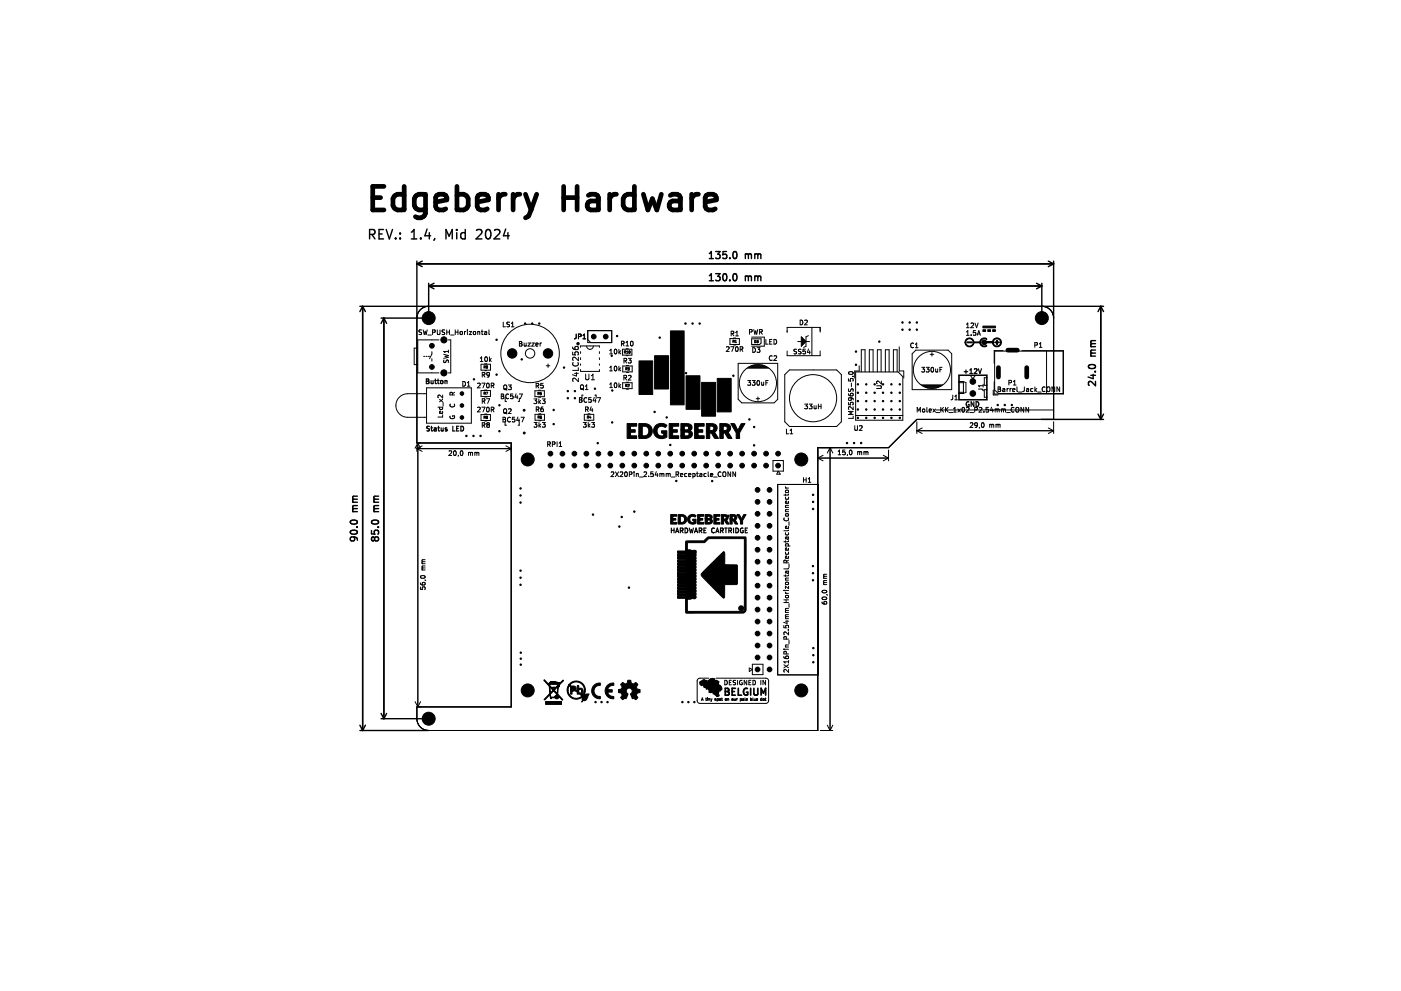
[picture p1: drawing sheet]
<svg xmlns="http://www.w3.org/2000/svg" width="297mm" height="210mm" viewBox="0 0 297 210" stroke-linecap="round" stroke-linejoin="round" font-family="sans-serif">
<g fill="none" stroke="#000" stroke-width=".21">
<path d="M88.6 73.9h-.8v3.5h.8M89.1 65.7l.7-.5 1.1-.2h130a2.5 2.5 0 0 1 2.5 2.5v21.5h-29l-6 6h-15v60h-82.5a2.5 2.5 0 0 1-2.5-2.5v-2.5h20v-56h-20v-26.5l.1-.9zM89.4 70l-.5 .1a.42 .42 0 0 0 .4 .5v.3h-.5M89.7 70l.3 1 .1-.7 .2 .7 .3-1M89.8 75.6h.3M90.3 75.6h.3M90.7 71.1h.8M90.8 75.6h.3M91.6 74.6v.5l-.5 1M91.6 76.1v.5M91.7 70.5h.5v-.4l-.5-.1v1M92.7 70v.8l.2 .2 .4-.2v-.8"/>
<path d="M93.1 72.1h-4.5v7h4.5M94.1 75.2l1 .2-.7 .2 .7 .2-1 .2M94.1 76.4l.1 .5a.42 .42 0 0 0 .5-.5l.3 .1v.4M94.3 70l-.5 .1a.42 .42 0 0 0 .4 .5v.3h-.5M94.7 70v1M94.7 70.5h.6M95.1 72.1h.5v7h-.5M95.1 74.6h-1l.3 .2M95.1 74.3v.5M95.3 70v1M95.5 71.1h.8M96.5 70.5h.6"/>
<path d="M96.5 70v1M97.1 70v1M97.6 70.4l.3-.1 .1 .2v.3l-.1 .2-.4-.2zM98.5 70.3v.7M98.8 70.3l-.3 .2M99.1 70v.1M99.1 70.3v.7M99.5 70.3h.5l-.5 .7h.5M100.4 70.4l.3-.1 .2 .2-.2 .5-.4-.2zM101.3 70.4h.4v.6M101.3 70.3v.7M101.8 76.7h.6"/>
<path d="M101.8 76l.3-.3v1M102 77.3h2v1.2h-2zM102 70.3h.4M102.2 70v.8l.2 .2M102.2 79.5h.5l.1-.4-.6-.1v1M102.5 79.5l.3 .5M102.7 77.9l.2 .2M102.8 77.2h.4M102.8 78.6h.4M102.8 70.4h.3l.1 .6M102.9 77.9h-.3M102.9 75.8l.1-.1a.49 .49 0 0 1 .4 .5 .49 .49 0 0 1-.5 .5l-.1-.4z"/>
<path d="M102.9 77.9v-.2l-.3-.1v.5M102.9 77.9h.1M103.1 77.7h.3l-.1 .2h-.2zM103.2 70.6l-.5 .1 .2 .3 .3-.1M103.4 77.9h-.1M103.4 77.9l-.3 .2M103.4 77.9h.1M103.7 70v.8l.1 .2M103.8 79.4l-.2 .2h-.3l-.1-.5 .4-.1 .2 .2-.1 .6-.4 .2M103.8 75.7v1M103.9 76.3l.3 .4M104.2 76l-.4 .4"/>
<path d="M106.7 68.3v1h.5M108 68.4h-.5a.42 .42 0 0 0 .5 .6l-.1 .3h-.4M108.4 69.3h.6M108.4 68.6l.3-.3v1M110.1 72.4h.4l.2 .2-.2 .3 .2 .3-.2 .2h-.4zM110.1 72.9h.4M111.1 72.8l.1 .6 .4-.1M111.6 72.8v.6M111.9 72.8h.6l-.6 .6h.6M112.7 72.8h.6l-.6 .6h.6M113.6 73.1l.5-.1-.1-.2h-.3l-.1 .1 .1 .5h.3M114.5 72.8v.6"/>
<path d="M114.8 72.8l-.3 .2M115.8 77.6h.8M116.2 77.2v.8M121.4 73.6l.1 .4 .2 .1 .7 .1 .2-.2-.1-.4h-.6v.4l.2 .2M121.4 74.7v.6h.6l-.1-.5 .6-.1 .1 .2-.1 .4M121.5 76.9a.53 .53 0 0 0 .5 .8 .53 .53 0 0 0 .5-.8M121.8 79.2h.8M122 71.8l-.2 .1M122.2 71.6l-.1 .2M122.2 70.9v.7M122.2 71.6l-.3 .3M122.2 79v.8l-.8-.3"/>
<path d="M122.5 72.8v.3M122.6 75.8v.7l-.8-.7-.4 .2 .1 .5M122.6 78v.6h-1.2M122.6 70.9h.5M123.1 73.7v-.3h4v.3M123.1 74.6v.4M123.1 75.9v.4M123.1 77.2v.3M123.1 78.4v.4h4v-.4M123.1 70.9h-.4l-.1 1M123.1 70.9l.1 .3M123.2 71v.3l-.6 .1"/>
<path d="M123.2 71.3l-.1 .1M123.7 71.1l-.1 .1M123.8 71l.1-.1v1M123.8 71l-.1 .1M124.2 79.4v1l.2 .2 .5-.2v-1M124.2 71.9h-.6M124.4 73.4a.71 .71 0 0 0 .7 .7 .71 .71 0 0 0 .7-.7M124.6 70.1h5.1v2.6h-5.1zM124.6 72.1l.6 .6M125.4 79.7l.3-.3v1.2M127.1 74.6v.4M127.1 75.9v.4"/>
<path d="M127.1 77.2v.3M129.3 75.1h.5M129.3 74.4l.3-.3v1M129.3 78l.3-.3v1M129.3 78.7h.5M130.3 74.2l.2-.1a.49 .49 0 0 1 .3 .5 .49 .49 0 0 1-.4 .4l-.2-.3zM130.4 77.7h.1a.49 .49 0 0 1 .3 .5 .49 .49 0 0 1-.4 .4l-.2-.3zM131.2 74.1v1M131.2 77.7v1M131.3 74.7l.3 .4M131.3 78.3l.3 .4M131.6 78l-.4 .4"/>
<path d="M131.6 74.4l-.4 .4M131.8 72.9h.4l.1-.4-.5-.1v1M132 74.1h2v1.2h-2zM132 72.9l.3 .5M132 77.7h2v1.2h-2zM132.3 76.6l.5-.1v-.4l-.5-.1v1M132.5 74.7l.2 .2M132.5 76.6l.4 .4M132.6 74.5l-.2-.1v.5M132.6 74.5h.1M132.6 74.7h-.2M132.6 74.5v.2"/>
<path d="M132.6 74.7h.1M132.7 73.4h.6M132.7 72.7l.3-.3v1M132.7 75.5h.5M132.7 74h.5M132.8 78.3l.2 .2M132.8 79h.5M132.8 77.5h.5M132.8 74.9h.3M132.8 74.6l.2-.2v.5M132.9 78h-.2v.5M132.9 78h.1"/>
<path d="M132.9 78v.1M132.9 78.1h.1M133 78.1l-.3 .2M133.1 78h.3l-.1 .2 .1 .1v.2M133.1 78.5h.2M133.2 76h.6l-.3 .4 .3 .1v.4h-.6M133.2 79.7l.4-.1 .2 .3-.6 .7h.6M133.4 78.5h-.1M133.4 74.9h.1M133.4 74.5v.4M133.4 74.4l.2 .2-.2 .3M133.4 74.4v.1"/>
<path d="M133.8 72.5l.1-.1a.49 .49 0 0 1 .4 .5 .49 .49 0 0 1-.5 .4l-.1-.3zM154 73.7l.4-.1 .2 .2-.6 .8h.6M154.8 71.8h2v1.3h-2zM154.9 73.6h.7l-.4 1M155 70.8l.5-.1v-.3l-.5-.1v1M155.3 70.8l.3 .5M155.4 72.4h.2l.1-.2h-.3v.5M155.5 72.4l.2 .3M155.5 73.2h.5M155.5 71.7h.5M155.9 72.7h.3M155.9 72.3l.1-.1v.5"/>
<path d="M156 71.3h.5M156 70.5l.3-.2v1M156 73.7l.2-.1a.49 .49 0 0 1 .3 .5 .49 .49 0 0 1-.4 .4l-.2-.3zM156.5 77.1h8.4v7.6l-.8 .8h-6.8l-.8-.8zM156.9 74.1l.5-.1 .1-.3-.6-.1v1M157.2 74.1l.3 .5M158.4 78.1h4.6M158.7 78h4M158.8 77.9h3.8M158.9 70.4h.5v-.4l-.5-.1v1M159 77.7h3.3M159.3 77.6h2.8"/>
<path d="M159.4 71.9h2v.9l-.3 .3h-1.7zM159.4 71.5h2.6v1.9h-2.6M159.6 73.8a.51 .51 0 0 1 .6 .5 .51 .51 0 0 1-.6 .5zM159.7 77.5h2M159.8 69.9l.2 1 .2-.7 .2 .7 .3-1M160 72.2a.25 .25 0 0 1 .3 .3 .25 .25 0 0 1-.3 .2zM160.3 72.6h-.1M160.4 72.2h.4l-.2 .2 .1 .3M160.4 72.7h.1M160.5 72.7h.2M160.5 73.8h.6l-.3 .3 .3 .1v.5h-.6M160.7 72.7h.1"/>
<path d="M161 70.4h.5l.1-.4-.6-.1v1M161.3 70.4l.3 .5M162.4 72v1h.5M163.2 72.5h.3M163.7 72h-.5v1h.5M163.7 75.6a.44 .44 0 0 0-.6 .4 .44 .44 0 0 0 .6 .4M164.1 72a.51 .51 0 0 1 .6 .5 .51 .51 0 0 1-.6 .5zM164.1 75.6l.4-.1 .2 .3-.6 .7h.6M166.9 74.5v1h7v-1M166.9 70.5v-1h7v1M167.4 78.5h10l1 1v10l-1 1h-10l-1-1v-10zM168.9 74.1l-.5 .1a.42 .42 0 0 0 .4 .5v.3h-.5"/>
<path d="M169.1 72.5h.8M169.6 67.9a.51 .51 0 0 1 .6 .5 .51 .51 0 0 1-.6 .5zM169.8 74.7h.1M169.8 74.7v.3h-.5M169.8 74.1h-.3l-.2 .2 .1 .2 .4 .2M169.9 71.5l1 1-1 1zM170 71.6v1.6M170.1 71.7v1.5M170.3 71.9v1.1M170.4 72v1M170.5 72.1v.7M170.6 68l.4-.1 .2 .3-.6 .7h.6"/>
<path d="M170.6 72.2v.5M170.8 74.1h-.5l-.1 .5 .5-.1 .1 .5h-.6M170.8 72.3v.3M170.9 72.5h.7M171.4 71.2l-.5 .3v2l-.5 .2M171.4 74l-.2 .8h.6M171.7 74.4v.7M172.1 69.5v6M179.9 79a.49 .49 0 0 1 .6-.2 .49 .49 0 0 1 .3 .5 .49 .49 0 0 1-.5 .2 .49 .49 0 0 1-.4-.5zM180.8 79.9h.1M181.4 78.9h9l1 1v9.3h-10zM182.2 77.6v1.1h-1v1.5"/>
<path d="M182.6 78.9v-4.7h.8v4.7M184.3 78.9v-4.7h.8v4.7M186 78.9v-4.7h.8v4.7M187.7 78.9v-4.7h.8v4.7M189.4 78.9v-4.7h.8v4.7M190.7 73.6v5.1h.9v1.5M193.7 72.9a.44 .44 0 0 0-.6 .4 .44 .44 0 0 0 .6 .4M194.1 73.8h.5M194.1 73.1l.3-.3v1M194.2 74.3h6.8l.8 .8v7.6h-8.4v-7.6zM195.4 77.9h.6l-.3 .4 .3 .1v.4h-.6M196.4 77.9h.6l-.3 .4 .2 .1v.4h-.5"/>
<path d="M197.2 75.2h.8M197.5 78l.1-.1a.49 .49 0 0 1 .4 .5 .49 .49 0 0 1-.5 .5l-.1-.3zM197.6 74.8v.8M198.4 78.3v.6l.4-.1M198.8 78.3v.6M199.3 78.4h.3M199.8 77.9h-.5v1M203.3 79.6h6v5.3h-6zM203.4 79.7h5.8v5.1h-5.8zM204.9 69.5h.6M204.9 68.8l.3-.3v1M204.9 70.4l.3-.3v1"/>
<path d="M204.9 71.1h.6M205.8 79.7l.5 .7 .5-.7M205.9 68.6l.3-.1 .2 .3-.6 .7h.6M205.9 71v.1M206.7 68.5l.4 1 .3-1M206.9 70.1h-.5l-.1 .5h.5l.1 .4h-.6M207.2 71.1l.3-1 .4 1M207.3 70.9h.5M210.9 74.5h14.5v9h-13.7l-.8-.8zM212.7 74.4h-1.9v2.7M216.7 74.4h8.8v9.2h-14.7v-2.6M219.4 73.2h.5v-.4l-.5-.1v1"/>
<path d="M220.4 73l.2-.3v1M220.4 73.7h.5M221.9 74.5v9M88.4 94.5v1.3M88.4 95.2h20M88.4 95.2l1.1 .6M88.6 94v56M88.6 94l-.6 1.1M88.6 94l.6 1.1M89.5 94.6l-1.1 .6M90.4 83.5h-4a2.5 2.5 0 0 0-2.5 2.5 2.5 2.5 0 0 0 2.5 2.5h4M90.4 82.3h9.5v7.5h-9.5z"/>
<path d="M92.9 86.4h1M93.2 84.7l.7 .5M93.2 86.4v.3l.2 .2 .4-.1v-.4M93.8 87.3l.1 .3-.2 .1h-.5v-.4l.2-.1 .1 .5M93.9 83.8v.6l-.8-.6-.2 .2v.4M93.9 88v.5h-1M93.9 84.7l-.7 .5M93.9 85.4v.8M95.2 95.7l.4-.1 .2 .3-.7 .7h.7M95.4 88.3a.45 .45 0 0 0 .5 .6 .45 .45 0 0 0 .4-.7h-.3v.2M95.5 85.7a.44 .44 0 0 0 .4 .7 .44 .44 0 0 0 .4-.7M95.9 83.8v-.5h-.4l-.1 .5h1"/>
<path d="M96.3 95.7l.1-.1a.49 .49 0 0 1 .3 .6 .49 .49 0 0 1-.4 .4l-.2-.3zM96.4 83.2l-.5 .4M97.2 96.6l-.1 .2M97.7 95.7l.1-.1a.49 .49 0 0 1 .4 .6 .49 .49 0 0 1-.5 .4l-.1-.3zM98.1 80.9a.51 .51 0 0 1 .6 .5 .51 .51 0 0 1-.6 .5zM99.1 81.2l.3-.3v1M99.1 81.9h.5M99.3 96.1l.3-.1 .2 .1M99.3 96v.6M99.8 96.1l.3-.1 .1 .6M99.8 96.1v.5M100.7 96.1l.3-.1 .1 .1"/>
<path d="M100.7 96v.6M101.1 96.1l.4-.1v.6M101.1 96.1v.5M101.2 86.5l.4-.1 .2 .3-.6 .7h.6M101.2 81.4l.4-.1 .2 .3-.6 .7h.6M102 88h2v1.2h-2zM102 82.9h2v1.2h-2zM102.2 86.4h.6l-.4 1M102.2 81.3h.6l-.4 1M102.2 85.1h.5l.1-.4-.6-.1v1M102.2 90.2h.5l.1-.4-.6-.1v1M102.5 85.1l.3 .5"/>
<path d="M102.5 90.2l.3 .5M102.7 83.5l.2 .2M102.7 88.6l.2 .2M102.8 82.8h.4M102.8 84.2h.4M102.8 89.3h.4M102.8 87.9h.4M102.9 88.3h-.3v.5M102.9 83.4l-.3 .1M102.9 88.3v.1M102.9 83.4v-.2h-.3v.5M102.9 88.4v.1l-.3 .1"/>
<path d="M102.9 83.4h.1M103.1 83.2h.3l-.2 .5M103.1 88.4l.1 .1M103.1 88.4h.1M103.2 84.6h.6l-.4 1M103.2 88.5h.1M103.2 88.5l-.1 .3h.2M103.3 88.5h.1M103.3 81.3h.1a.49 .49 0 0 1 .3 .5 .49 .49 0 0 1-.4 .4l-.1-.3zM103.3 86.4h.1a.49 .49 0 0 1 .3 .5 .49 .49 0 0 1-.4 .4l-.1-.3zM103.3 88.3l-.2 .1M103.3 88.3l.1 .1"/>
<path d="M103.3 88.5l.1 .1M103.4 88.6v.2M103.4 88.4h.1M103.4 88.8h-.1M103.4 88.4l-.1 .1M103.4 90.1l-.2-.2 .2-.2 .4 .2-.2 .2M103.4 90.1l-.2 .2 .2 .4 .4-.2-.2-.4M103.4 90.1h.2M104.2 86.9h.4l.1-.4-.5-.1v1M104.2 81.8h.4l.1-.4-.5-.1v1M104.4 81.8l.3 .5M104.4 86.9l.3 .5"/>
<path d="M106.3 83.6h.3l.2 .2-.2 .3 .2 .3-.1 .2h-.4zM106.3 84.1h.3M106.7 89h.3M106.7 88.5h.3l.2 .2-.2 .3 .2 .3-.2 .2h-.3zM106.8 86.9l.2-.2 .4 .2v.5l-.1 .3-.5-.1zM106.8 81.8l.2-.1 .4 .1 .1 .5-.2 .3-.5-.1zM107 87.5l.3 .2M107 82.4l.3 .2M107.1 89.5v.7h.2M107.1 84.5v.7h.3M107.3 94.6l1.1 .6M107.3 87.7l.2 .1"/>
<path d="M107.3 82.6l.2 .2M107.8 81.7h.6l-.3 .4 .3 .1v.4h-.6M107.8 86.8l.4-.1 .2 .3-.6 .7h.6M107.8 83.7a.44 .44 0 0 0-.6 .4 .44 .44 0 0 0 .6 .4M108.2 88.6a.44 .44 0 0 0-.6 .4 .44 .44 0 0 0 .6 .4M108.4 95.2l-1.1 .6M108.8 83.6h-.5l-.1 .5 .5-.1 .1 .5h-.6M109.1 88.5h-.4l-.1 .5h.5v.4h-.5M109.4 83.5l-.2 .8h.6M109.7 83.9v.7M109.8 88.5l-.2 .7h.6M110 88.9v.6"/>
<path d="M110.1 83.6h.7l-.5 1M110.1 89.5v.7h-.3M110.1 84.5v.7h-.2M110.5 88.5h.6l-.4 1M113.2 84.6h.6l-.3 .4 .3 .1v.4h-.6M113.2 89.6h.6l-.3 .4 .3 .1v.4h-.6M113.4 82.9h2v1.3h-2zM113.4 87.9h2v1.3h-2zM113.7 81.9l.5-.1v-.4l-.5-.1v1M113.7 86.9l.5-.1v-.4l-.5-.1v1M113.9 81.9l.3 .4M113.9 86.9l.4 .4"/>
<path d="M114 83.5h.3v-.2h-.3v.5M114.2 83.5l.1 .3M114.2 84.3h.4M114.2 82.8h.4M114.2 88.5l.2 .3M114.2 87.8h.5M114.2 89.3h.5M114.2 84.6v1M114.3 89.6v1M114.3 88.3h-.2v.5M114.3 88.3h.1M114.3 88.3v.2h-.2"/>
<path d="M114.3 85.3l.3 .3M114.4 90.3l.3 .3M114.5 83.5h.3v.2h-.3M114.5 83.5h.1M114.5 88.5h.3v.2M114.6 82.2l.1 .1M114.6 85l-.4 .4M114.7 90l-.4 .4M114.7 82.3h.4M114.8 83.3h-.3v.2M114.8 88.3l-.3 .2 .1 .2h.2M114.8 88.7h.1"/>
<path d="M115 84.6h.6l-.4 .4 .3 .1v.4h-.5M115 89.6h.6l-.3 .4 .3 .1v.4h-.6M115.1 86.3l-.4 .3v.5l.1 .2 .4-.1-.1-.4-.3-.1-.1 .2M115.2 81.3h-.5l-.1 .5h.5l.1 .4M115.2 82.2l-.1 .1M116.4 94.3l.3 .4M116.6 94.2l-.5 .1M116.6 94.2v-.4l-.5-.1v1M116.6 94.2h.1M117.1 94.3l.5-.1v-.4l-.5-.1v1M118.1 93.7v1M118.5 94l.3-.3v1"/>
<path d="M118.5 94.7h.6M122.6 80.2v.8l-.8-.8-.4 .3 .1 .4M122.8 84.8h.4M123.2 81.7l.5 .1v.5l-.2 .4-.4-.2v-.5zM123.3 82.4l.5 .3M123.4 84.6l-.2-.2h-.4v1l.6-.1v-.3l-.2-.2M123.6 83.8h-.2v.9l-.2 .1M123.7 89.6h.6l-.3 .4 .2 .1v.4h-.5M123.9 87.9h2v1.3h-2zM124.1 81.9l.3-.2v1M124.1 82.7h.6M124.1 86.9l.5-.1 .1-.4-.6-.1v1"/>
<path d="M124.4 86.9l.3 .4M124.4 84.5a.44 .44 0 0 0-.6 .4 .44 .44 0 0 0 .6 .4M124.6 88.5l.2 .3M124.7 87.8h.4M124.7 89.3h.4M124.7 89.6v1M124.8 88.3h-.3v.5M124.8 88.3h.1M124.8 88.3v.2h-.3M124.8 90.3l.3 .3M125.1 90l-.4 .4M125.1 88.2l-.1 .4h.3"/>
<path d="M125.2 88.4v.4M125.3 84.4h-.5v.4h.5v.5h-.5M125.3 86.3l-.2 .7h.6M125.4 80.6h.7M125.4 89.6h.7l-.4 .4 .3 .1v.4h-.6M125.6 86.7v.6M126 84.3l-.2 .7h.6M126.1 83.8h.3v.7M126.2 84.7v.7M126.7 84.4h.6l-.4 1M129.3 82.2h.5M129.3 81.5l.3-.3v1"/>
<path d="M130.3 81.3l.2-.1a.49 .49 0 0 1 .3 .6 .49 .49 0 0 1-.4 .4l-.2-.3zM131.2 81.2v1M131.3 81.9l.3 .3M131.6 81.6l-.4 .4M132 81.2h2v1.3h-2zM132.3 80.2l.5-.1v-.4l-.5-.1v1M132.5 80.2l.3 .4M132.8 81.8l.1 .3M132.8 81.1h.4M132.8 82.6h.4M132.9 81.8h-.3M132.9 81.8v-.2h-.3v.5"/>
<path d="M132.9 81.8h.1M133.1 81.6l.3 .1M133.4 81.7h.1M133.4 81.7l-.3 .4h.3M158.5 80.7h.6l-.3 .4 .3 .1v.4h-.6M159.5 80.7h.6l-.3 .4 .3 .1v.4h-.6M160.3 84.6h.8M160.6 80.8l.1-.1a.49 .49 0 0 1 .4 .6 .49 .49 0 0 1-.5 .4l-.1-.3zM160.7 84.2v.8M161.5 81.1v.6l.4-.1M161.9 81.1v.6M162.4 81.2h.3"/>
<path d="M162.9 80.7h-.5v1M163.9 97.7h2.2v2.3h-2.2zM165 100l.4 .6h-.7zM166.7 91v1h.5M167.5 92h.6M167.5 91.3l.3-.3v1M170.6 85.7h.6l-.3 .4 .3 .1v.4h-.6M171.6 85.7h.6l-.4 .4 .3 .1v.4h-.5M172.6 86.1v.6h.4M173 86.1v.6M173 86.6v.1M173.4 97.2h15"/>
<path d="M173.4 97.2l1.1 .6M173.5 85.7v1M173.5 86.2h.6M174.1 85.7v1M174.5 96.6l-1.1 .6M176 95v60M176 95l-.6 1.1M176 95l.6 1.1M177.7 95.8l.3-.3v1M177.7 96.5h.6M179.2 95.5h-.5l-.1 .5 .5-.1 .1 .5h-.6M179.7 96.4l-.1 .2"/>
<path d="M179.9 80.3v.5l.5 .1-.1-.5 .5-.1v.6M179.9 83.5l.2 .5h.6l.2-.2-.1-.3h-.5v.3l.2 .2M179.9 85.4v.5h.5l-.1-.5h.5v.5M179.9 82.5l.1 .5a.42 .42 0 0 0 .5-.5l.3 .1v.4M180.2 95.6l.1-.1a.49 .49 0 0 1 .4 .5 .49 .49 0 0 1-.5 .4l-.1-.3zM180.3 84.4l.2 .2v.3h-.5l-.1-.3 .2-.2h.6l.2 .5M180.5 81.3v.7M180.9 86.3v.6l-.7-.6-.3 .2 .1 .4M180.9 88.3v.5h-1M180.9 87.3h-1l.7 .3-.7 .4h1M181.2 90.3v.8l.2 .2 .4-.2v-.8M181.4 88.2h10"/>
<path d="M181.8 95.8v.7M181.8 95.9l.3-.1 .2 .2M182.2 90.4l.4-.1 .2 .3-.6 .7h.6M182.3 96l.3-.1 .1 .6M182.3 96v.5M183.2 95.9l.3-.1 .1 .2M183.2 95.8v.7M183.6 96l.4-.1v.6M183.6 96v.5M185.9 81.9h.8l.2 .1-.2 .4h-.8M186.9 80.9v.6l-.7-.6-.3 .1 .1 .4M187.3 96.6l1.1 .6"/>
<path d="M188.4 95.5v2.3M188.4 97.2l-1.1 .6M194.4 89.5v2.5M194.4 91.4h29M194.4 91.4l1.1 .6M194.5 87.4v-1l.3 .8 .3-.8v1M195.3 81.7h4.6M195.5 90.8l-1.1 .6M195.6 81.8h4M195.7 86.8h.2l.2 .2v.2l-.2 .2-.3-.2zM195.7 81.9h3.8M195.9 82h3.3"/>
<path d="M196.2 82.2h2.8M196.5 86.4v.9l.2 .1M196.6 82.3h2M197 87.1l.5-.1-.1-.2h-.3l-.1 .1v.5h.4M197.8 86.8l.5 .6M198.3 86.8l-.5 .6M198.4 87h25M198.5 87.5h.7M199.5 86.4v1M199.6 86.9l.4 .5M200 86.4l-.5 .6M200.5 86.4v1"/>
<path d="M200.6 86.9l.4 .5M201 86.4l-.5 .6M201.2 87.5h.8M202 83.8v.9l-.4 .1M202.2 87.4h.6M202.2 86.7l.3-.3v1M202.4 84.1l.3-.3v1M202.4 84.8h.6M203.1 86.8l.5 .6M203.3 81.2h1M203.3 83.2h1M203.3 83.5h1"/>
<path d="M203.3 80.9h1M203.6 86.8l-.5 .6M204 86.5l.2-.1a.49 .49 0 0 1 .3 .6 .49 .49 0 0 1-.4 .4l-.2-.3zM204.3 80.9l.5 .3v2l-.5 .3M204.3 80.9v2.6M204.9 86.5l.4-.1 .2 .3-.7 .7h.7M205.7 87.5h.7M205.7 89.8l.4-.1 .2 .3-.7 .7h.7M207 87l.2-.2v-.3l-.5-.1v1M207.2 90.1l-.2 .2h-.3v-.5l.3-.1 .2 .2v.5l-.5 .3M207.4 82.5l.9 .1 .1 .3M207.6 86.5l.4-.1 .2 .3-.6 .7h.6"/>
<path d="M207.7 90.6l-.1 .2M208.2 89.7h.1a.49 .49 0 0 1 .4 .5 .49 .49 0 0 1-.5 .4l-.1-.3zM208.4 81.8h-1l.3 .3M208.4 81.5v.6M208.6 87.3v.1M209.3 80.1h-.6v1.6h.6M209.3 82.7h-.6v1.6h.6M209.6 86.4h-.5l-.1 .5h.5l.1 .4h-.6M209.8 90.1l.3-.1 .2 .2M209.8 90v.7M210.2 86.4l-.2 .7h.6M210.3 90.2l.3-.1 .1 .6"/>
<path d="M210.3 90.2v.5M210.5 86.8v.6M210.6 82.7v1.1h1M211 86.9l.3-.1 .1 .1M211 86.8v.6M211.2 90.1l.3-.1 .1 .2M211.2 90v.7M211.4 86.9l.4-.1v.6M211.4 86.9v.5M211.6 90.2l.4-.1v.6M211.6 90.2v.5M211.6 82.1h.3l.2 .2-.2 .3 .3 .3-.2 .2h-.4z"/>
<path d="M211.6 82.6h.3M212.3 86.9l.3-.1 .2 .1M212.3 86.8v.6M212.6 82.5h.4v.6M212.8 86.9l.3-.1 .1 .6M212.8 86.9v.5M213 82.7l-.4 .1 .1 .3 .3-.1M213.4 87.5h.8M213.5 82.4v.7M213.8 82.4l-.3 .2M213.9 81.2h.5v-.4l-.5-.1v1M214.1 82.4v.7"/>
<path d="M214.4 82.4l-.3 .2M214.7 82.8l.5-.1-.1-.2-.2-.1-.2 .2 .1 .4h.3M214.9 81.7h.5M214.9 81l.2-.3v1M215 86.5a.44 .44 0 0 0-.6 .4 .44 .44 0 0 0 .6 .4M215.4 86.6l.2-.2 .4 .2v.5l-.1 .3-.5-.1zM215.6 82.1v.8l.2 .2M215.9 83.2h.8M217 86.4v1l-.5-1v1M217.2 82.1l-.1 .8-.3 .2M217.7 82.5h.3l.1 .6M218.1 86.4v1l-.6-1v1"/>
<path d="M218.1 82.7l-.5 .1 .2 .3 .3-.1M219 82.5l-.3-.1-.2 .2 .1 .4h.4M219.4 82.1v1M219.5 82.7l.3 .4M219.8 82.4l-.4 .4M220 83.2h.8M221.6 82.2a.44 .44 0 0 0-.7 .4 .44 .44 0 0 0 .7 .4M222 82.2l.2-.1 .4 .1v.6l-.1 .2-.5-.1zM222.3 90.8l1.1 .6M223.4 89.5v2.5M223.4 91.4l-1.1 .6M223.6 82.1v1l-.6-1v1"/>
<path d="M224.7 82.1v1l-.6-1v1M89.5 119.6h.6M89.6 119.2l-.1 .1 .1 .3M89.6 119.2h.5M90.1 118.7l-.6 .1 .1 .4M129.6 100.2l.4-.1 .1 .3-.6 .7h.6M130.5 100.1l.6 1M131.1 100.1l-.6 1M131.5 100.2l.4-.1 .2 .3-.7 .7h.7M132.5 100.2l.2-.1a.49 .49 0 0 1 .3 .5 .49 .49 0 0 1-.4 .5l-.2-.4zM133.4 100.6h.5l.1-.4-.6-.1v1M134.4 100.1v.1"/>
<path d="M134.4 100.4v.7M134.9 100.4v.7M134.9 100.5h.4v.6M135.6 101.2h.7M136.5 100.2l.4-.1 .2 .3-.6 .7h.6M137.5 101v.1M138.5 100.1h-.5v.5l.4-.1 .1 .5h-.5M139.1 100.1l-.2 .7h.6M139.4 100.4v.7M139.9 100.5l.3-.1 .1 .2M139.9 100.4v.7M140.3 100.6l.4-.1 .1 .6"/>
<path d="M140.3 100.6v.5M141.2 100.5l.3-.1 .2 .2M141.2 100.4v.7M141.7 100.6l.4-.1v.6M141.7 100.6v.5M142.3 101.2h.8M143.3 100.6h.5l.1-.4-.6-.1v1M143.6 100.6l.3 .5M144.3 100.8l.5-.1-.1-.2-.3-.1-.1 .2v.5h.4M145.6 100.5l-.3-.1-.2 .2 .1 .5h.4M146 100.8l.5-.1-.1-.2-.3-.1-.1 .2 .1 .5h.3M146.9 100.5l.3-.1 .2 .2-.1 .5h-.4"/>
<path d="M146.9 100.4v1M147.7 100.4h.4M147.8 100.1v.9l.3 .1M148.4 100.5h.4v.6M148.8 100.7l-.5 .2 .2 .2h.3M149.7 100.5l-.3-.1-.2 .2 .1 .5h.4M150.1 100.1v.9l.2 .1M150.6 100.8l.5-.1v-.2l-.3-.1-.2 .2 .1 .5h.4M151.3 101.2h.8M152.9 100.2a.44 .44 0 0 0-.7 .4 .44 .44 0 0 0 .7 .4M153.3 100.3l.2-.2 .4 .2v.5l-.1 .3-.5-.1zM154.9 100.1v1l-.6-1v1"/>
<path d="M156 100.1v1l-.6-1v1M164.9 102.8h8.6v40.4h-8.6zM166.3 109.9a.44 .44 0 0 0 .4 .6 .44 .44 0 0 0 .4-.6M166.5 103.3l.2 .3M166.5 104.8v.4M166.5 114.7v.4M166.5 115.8h1M166.5 108.6h.7M166.5 107.7h.7M166.5 103.6h.7M166.6 105.5l-.1 .2 .2 .2 .4-.1v-.3M166.6 113l-.1 .3 .2 .2 .4-.1v-.4"/>
<path d="M166.6 115.8l-.1-.2 .2-.2 .4 .1v.3M166.6 117.1l-.1 .3 .2 .2 .4-.1v-.4M166.6 104h.5v.4l-.5 .1zM166.6 109h.5v.4l-.5 .1zM166.7 119.4v-.5h-.4l-.1 .5h1M166.8 113.9l.2 .5 .2-.1-.1-.4M167.1 106.4l.1 .3-.2 .1-.4-.1v-.3l.2-.1 .1 .5M167.1 111.7l.1 .3-.2 .1h-.4v-.4h.2l.1 .4M167.1 116.3l.1 .3-.2 .1h-.4v-.4h.2l.1 .4M167.1 118l.1 .3-.2 .2-.4-.1v-.4h.2l.1 .5M167.2 104.8l-.2 .2h-.8M167.2 114.7l-.2 .2h-.8"/>
<path d="M167.2 107.2l-.6 .1v.4M167.2 108.1l-.6 .1v.4M167.2 113.9l-.6 .1v.4M167.2 118.8l-.5 .4M167.2 112.5l-.2 .1h-.8M167.3 110.7v.8M167.3 119.7v.7M170.4 101.3v1M170.4 101.8h.5M170.9 101.3v1M171.4 102.3h.5M171.4 101.6l.2-.3v1"/>
<path d="M89.1 124.6v.4l.5 .1v-.5h.4v.5M89.1 123.6l.3 .5h.6l.1-.2-.1-.3h-.4l-.1 .3 .2 .2M89.2 122.2a.48 .48 0 0 1 .6-.1 .48 .48 0 0 1 .3 .5 .49 .49 0 0 1-.6 .2 .49 .49 0 0 1-.3-.5zM89.5 120.9h.6M89.6 120.5l-.1 .1 .1 .3M89.6 120.5h.5M90.1 123.1l.2 .1M90.1 120.1h-.6l.1 .4M166.2 132.7v.5h.5l-.1-.5h.5v.5M166.2 139.3l.2 .4h.6l.2-.1-.1-.4-.5 .1v.3l.2 .1M166.2 137.7h.1M166.2 127.8h1"/>
<path d="M166.2 127.3h1M166.2 125.3h.1M166.5 137.7h.7M166.5 137.3h.7M166.5 121.9v.4M166.5 125.6l.2 .3M166.5 131.8h.7M166.5 131.3h.7M166.5 129.9h.7M166.5 125.9h.7M166.5 125.3h.7M166.5 123.1h.7"/>
<path d="M166.6 126.4l.4-.1 .2 .4-.2 .1h-.3l-.2-.1zM166.6 129.9h.1M166.6 123.6h.5v.3l-.5 .1zM166.7 129.5l-.1 .4M166.7 130.8l-.2 .2 .1 .3M166.7 130.8h.5M166.7 129.5h.5M166.7 127.3v.5M166.7 135.6v-.5h-.4l-.1 .5h1M166.7 138.7v-.4l-.4-.1-.1 .5h1M166.8 121.2l.2 .5 .2-.2-.1-.3M166.9 131.7v.6l-.8-.3"/>
<path d="M167.1 133.7h.1M167.2 134.1v.6l-.7-.6-.3 .2 .1 .4M167.2 121.9l-.2 .3h-.8M167.2 124.4v.5l-.7-.5v.5M167.2 136.8l-.6 .1v.4M167.2 121.2h-.6v.4M167.2 122.7h-.6v.4M167.2 129.1h-.6l.1 .4M167.2 130.4l-.6 .1 .1 .3M167.2 120.6l-.2 .1h-.8M167.3 128.1v.7M167.3 135.8v.8"/>
<path d="M174.3 127.7l.2 .4 .6 .1 .2-.2-.1-.3h-.5v.3l.2 .2M174.3 126.8a.49 .49 0 0 1 .6-.2 .49 .49 0 0 1 .3 .5 .49 .49 0 0 1-.5 .2 .49 .49 0 0 1-.4-.5zM174.4 125.3a.48 .48 0 0 1 .5-.1 .48 .48 0 0 1 .3 .5 .49 .49 0 0 1-.5 .2 .49 .49 0 0 1-.4-.5zM174.6 124h.7M174.6 122.7h.7M174.8 123.6l-.2 .1 .1 .3M174.8 122.3l-.2 .1 .1 .3M174.8 123.6h.5M174.8 122.3h.5M175.2 126.2l.2 .1M175.3 121.8l-.6 .1 .1 .4M175.3 123.2h-.6l.1 .4"/>
<path d="M88 148.9l.6 1.1M89.2 148.9l-.6 1.1M115.7 148.9h3.3v.5h-3.3zM148.7 148.6l.2-.5 .2 .5M148.8 148.5h.2M149.6 148.2h.2M149.7 148.1v.4l.1 .1M150 148.1h.1M150 148.2v.4M150.3 148.2v.4M150.3 143.9h-2l-.4 .2-.1 .4M150.3 148.3h.2v.3"/>
<path d="M150.3 148.3h.1M150.7 148.2l.1 .4M150.8 148.6l-.1 .2M151 148.2l-.2 .4M151.8 148.3h-.2l.2 .2M151.8 143.9h10.8l.4 .5-.1 4.5-.5 .3h-14.1l-.3-.2-.2-.3v-4.2M151.8 148.5l-.2 .1M151.8 148.5h.1M152 148.6h.3M152.3 148.6v-.3h-.3v.5M152.3 148.6h.1M152.5 148.6l.1-.4 .2 .1v.3"/>
<path d="M152.5 148.6h.1M152.6 148.6h.2M152.8 148.6h.1M153 148.2h.2M153 148.1v.4l.2 .1M153.7 144.3a.48 .48 0 0 1 .5 .5 .48 .48 0 0 1-.5 .5zM153.8 148.3h.2v.3h-.2zM154.3 148.2v.4M154.3 148.3h.2v.3M154.3 148.3h.1M154.6 144.8h.3M155.1 144.3h-.5v1h.5"/>
<path d="M155.2 148.6h.1M155.2 148.6l.1-.4 .1 .1v.3M155.2 148.6h.2M155.4 148.6h.1M155.7 148.2v.4h.2M155.9 148.2v.4M156 144.4h-.5a.4 .4 0 0 0 .4 .5v.3h-.5M156.2 148.2v.4M156.3 148.2l-.1 .1M156.4 144.3v1M156.9 148.6h.3M157.2 148.6v-.3l-.3-.1v.6"/>
<path d="M157.2 148.6h.1M157.3 144.4a.43 .43 0 0 0-.5 .4 .43 .43 0 0 0 .6 .4v-.3h-.2M157.4 148.3h.3v.3M157.7 148.4l-.3 .1 .3 .1M157.9 148.1l.1 .5M158.2 148.4l.2-.1h-.2v.3h.2M158.3 144.3v1l-.5-1v1M158.8 144.8h.3M158.9 141.7l.6 .3-.6 .5zM159.1 148.3h.3v.3M159.1 148.6h.2M159.1 148.1v.5"/>
<path d="M159.2 144.3h-.4v1h.4M159.4 148.6h-.1M159.5 140.9h2.3v2.2h-2.3zM159.6 148.1l.1 .5M159.6 144.3a.48 .48 0 0 1 .6 .5 .48 .48 0 0 1-.6 .5zM159.9 148.2v.4h.2M160.1 148.2v.4M160.1 148.6h.1M160.4 148.4l.2-.1h-.2v.3h.2M161.3 148.6h.1M161.3 144.3v1M161.3 148.6h.2"/>
<path d="M161.5 148.1v.5M161.5 148.3h-.2v.3M161.8 148.3h.3l-.2 .3-.1-.1zM162.2 148.2h.2M162.3 148.1v.4l.1 .1M162.3 144.3v1l-.5-1v1M166.2 141l1 .7M167.2 142v.7l-.7-.7-.3 .2 .1 .4M167.2 140.1v.6M167.2 141l-1 .7M167.2 140.4h-1l.3 .3M173.9 155h2.7"/>
<path d="M175.4 153.9l.6 1.1M176.6 153.9l-.6 1.1"/>
<circle cx="112.4" cy="75" r="6.2"/>
<circle cx="112.4" cy="75" r="1"/>
<circle cx="122.5" cy="72.9" r=".25"/>
<circle cx="122.5" cy="72.9" r=".13"/>
<circle cx="197.6" cy="78.5" r="3.9"/>
<circle cx="160.7" cy="81.3" r="3.9"/>
<circle cx="172.4" cy="84.5" r="5"/>
</g>
<g fill="#000" stroke="#000" stroke-width=".21">
<path d="M204.9 71.9a1.14 1.14 0 0 1 1.7 .7l.5-.1a.59 .59 0 0 0 .9-.5 .78 .78 0 0 1 1.2-.1v.1a.79 .79 0 0 0-1.1 .1 .79 .79 0 0 0 0 1.1 .79 .79 0 0 0 1.1 .1v.1a.88 .88 0 0 1-.9 .1 .88 .88 0 0 1-.6-.8h-1.2a.96 .96 0 0 1-1 .9 .96 .96 0 0 1-.9-.9h.2a.78 .78 0 0 0 1.1 .6 .78 .78 0 0 0 .1-1.3 .78 .78 0 0 0-1.2 .5v.2h-.2zM205 72.5h1.1v.2h-1.1zM208.4 72.2h.5l.3 .3h1.1a1.01 1.01 0 0 1 1.2-.8 1.01 1.01 0 0 1 .8 1.1 .96 .96 0 0 1-1 .8 .96 .96 0 0 1-.9-.9h-1.2a.52 .52 0 0 1-.6 .5 .52 .52 0 0 1-.4-.6h2.4a.78 .78 0 0 0 1 .8 .78 .78 0 0 0 .3-1.3 .78 .78 0 0 0-1.3 .3v.2h-2.4zM208.4 70h.6v.3h-.6zM209.4 70h.6v.3h-.3a.23 .23 0 0 1-.3 0 .23 .23 0 0 1 0-.3zM208.4 69.2h2.6v.4h-2.6zM210.5 70h.5v.3h-.5zM210.9 72.5h.4v-.3h.2v.3h.4v.2h-.4l-.2 .4v-.4h-.4zM133 89.9h2v.5h-.9a.28 .28 0 0 0-.4 0 .28 .28 0 0 0 0 .4v.4h1v.5h-1v.8h1.3v.5h-2zM135.4 89.9h1.1a1.63 1.63 0 0 1 1.8 1.8 1.63 1.63 0 0 1-2.2 1.3h-.7v-.5h.8a1.04 1.04 0 0 0 1.3-1.3 .86 .86 0 0 0-1-.8h-.3v2.1h-.8zM135.5 76.6h2.9v7.1h-2.9zM139 90.3l.7-.4h.9l.8 .4-.3 .4a1.05 1.05 0 0 0-1.8 .5 1.05 1.05 0 0 0 1.4 1.2v-.5h-.4v-.5h1.1v1.3a1.7 1.7 0 0 1-2.4-.1 1.7 1.7 0 0 1 0-2.3z"/>
<path d="M138.8 75.5h2.9v7h-2.9zM141.9 89.9h2v.5h-1.3v.4v.4h1v.5h-1v.8h1.3v.5h-2zM144.4 89.9h.8a1.11 1.11 0 0 1 1.5 1l-.5 .5a.89 .89 0 0 1 .5 1.2 .89 .89 0 0 1-1.2 .4h-1.1v-.5h1a.45 .45 0 0 0 .7-.4 .45 .45 0 0 0-.7-.4h-.3v.8h-.7v-1.3h1a.43 .43 0 0 0 .6-.4 .43 .43 0 0 0-.6-.4h-.3v.8h-.7zM142.1 70.2h3v15.7h-3zM145.5 79.7h2.9v7.1h-2.9zM147.3 89.9h2v.5h-1.3v.8h1v.5h-1v.8h1.3v.5h-2zM149.8 89.9h1a.96 .96 0 0 1 1.2 .6 .96 .96 0 0 1-.6 1.2l.9 1.3h-.4a.62 .62 0 0 1-.8-.6l-.3-.5h-.3v1.1h-.7v-1.6h.9a.5 .5 0 0 0 .6-.6 .5 .5 0 0 0-.6-.4h-.2v1h-.7zM148.8 81.1h2.9v7.2h-2.9zM152.6 89.9h1a.98 .98 0 0 1 1.2 .5 .98 .98 0 0 1-.5 1.3l.9 1.3h-.3a.77 .77 0 0 1-1-.7l-.2-.4h-.4v1.1h-.7v-1.6h1a.5 .5 0 0 0 .6-.6 .5 .5 0 0 0-.7-.4h-.2v1h-.7zM152.1 80.3h2.9v7.1h-2.9zM154.9 89.9h.4a1.14 1.14 0 0 1 1 1.1l.1 .3 .4-.8a.61 .61 0 0 1 .8-.6h.3l-1.1 1.9v1.2h-.7v-1.2zM142.2 109.2h1.3v.3h-.8v.5h.6v.4h-.6v.4h.8v.4h-1.3z"/>
<path d="M143.8 109.2h.8a1.03 1.03 0 0 1 1 1.2 1.03 1.03 0 0 1-1.4 .8h-.4v-.4h.7a.67 .67 0 0 0 .6-.7 .67 .67 0 0 0-.9-.6v1.3h-.4zM146.1 109.4l.5-.2h.6a.26 .26 0 0 1 .3 .1 .26 .26 0 0 1 0 .3l-.2 .1a.66 .66 0 0 0-1 .4 .66 .66 0 0 0 .9 .7v-.3h-.3v-.3h.7v.8l-.7 .2a1.04 1.04 0 0 1-1-.6 1.04 1.04 0 0 1 .2-1.2zM147.9 109.2h1.3v.3h-.8v.5h.6v.4h-.6v.4h.8v.4h-1.3zM149.5 109.2h.6a.57 .57 0 0 1 .8 .2 .57 .57 0 0 1-.2 .8 .6 .6 0 0 1 .2 .8 .6 .6 0 0 1-.8 .2h-.6v-.3l.6-.1a.3 .3 0 0 0 .5-.1 .3 .3 0 0 0-.4-.4h-.2v.6h-.5v-.9h.9l.1-.2-.1-.2-.4-.1v.5h-.5zM151.3 109.2h1.3v.3h-.8v.5h.7v.4h-.7v.4h.8v.4h-1.3zM152.9 109.2h.7a.62 .62 0 0 1 .8 .4 .62 .62 0 0 1-.4 .8l.6 .8h-.5l-.5-.7-.2-.1v.8h-.5v-1.1h.5a.34 .34 0 0 0 .5-.2 .34 .34 0 0 0-.3-.4h-.2v.6h-.5zM149.5 120.9l3.9-3.9 .3 .4v2.4h2.5l.1 .2v3.9l-.1 .1h-2.6v2.4a.31 .31 0 0 1 0 .5 .31 .31 0 0 1-.5-.2l-4.4-4.6v-.3zM154.8 109.2h.6a.62 .62 0 0 1 .8 .4 .62 .62 0 0 1-.4 .8l.6 .8h-.5l-.4-.7-.3-.1v.8h-.4v-1.1h.6a.34 .34 0 0 0 .4-.4 .34 .34 0 0 0-.6-.2v.6h-.4zM156.3 109.2h.5l.4 .9 .4-.9h.2a.2 .2 0 0 1 .4 0 .19 .19 0 0 1-.2 .3l-.6 .9v.8h-.4v-.8zM145.4 114.8h3.8l.9-.9h8l.1 15.6-.3 .4-.3 .2h-12.1l-.1-3.2h-1.7v-.4l3.3-.2h-3.3v-.5l3.3-.1h-3.3v-.5l3.3-.1-3.3-.1v-.4l3.3-.2h-3.3v-.5l3.3-.1-3.3-.1v-.4l3.3-.1-3.3-.1v-.5l3.3-.1-3.3-.1v-.4l3.3-.1-3.3-.1v-.4l3.3-.1-3.3-.1v-.5l3.3-.1h-3.3v-.5l3.3-.1-3.3-.1v-.4l3.3-.2h-3.3v-.5l3.3-.1-3.3-.1v-.4l3.3-.1-3.3-.1v-.4l3.2-.1-3.2-.1v-.5h1.7v-.2l1.5 .1a.47 .47 0 0 1 .7 0 .47 .47 0 0 1-.1 .7l.1 .3-.2 .3 .2 .3-.2 .3 .2 .3-.1 .4 .1 .3-.2 .3 .2 .3-.1 .3 .1 .4-.2 .3 .2 .3-.2 .3 .2 .3-.1 .3 .1 .4-.2 .3 .2 .3-.1 .3 .1 .3-.2 .3 .2 .3-.2 .4 .2 .3-.1 .3 .1 .4-.2 .3a.39 .39 0 0 1 .1 .5 .39 .39 0 0 1-.6 0l-.5 .2h-.7v2.6h11.3a.65 .65 0 0 0 .7-.1 .65 .65 0 0 0 .1-.8v-14.5h-7.5l-.9 .8h-3.7v1.6h-.3zM115.3 144.3l.1-.1 .8 .9 2.3-.1-.7-.2h-.7h-.3v.2l-.2-.1-.2 .1 .2-.3h1h-1l.7-.1 1.2 .2 .1 .2 .8-.7 .1 .1-.9 .9v.4h-.2l-.2 1.6 1.1 1.1-.1 .2-.7-.8a.48 .48 0 0 1-.4 .4 .48 .48 0 0 1-.5-.2h-.7v.2h-.2l-.1-.8-1.1 1.1-.2-.1 1.1-1.1h.3l.1 .6 1.1 .1a.21 .21 0 0 0 .3 0 .21 .21 0 0 0-.1-.3 .21 .21 0 0 0-.2 .2h-.2v-.2l.4-.3-.7-.8-.7 .7h-.3l.2-.2-.1-1.4h.1l.1 1.3 .5-.5h.3l.6 .6 .1-1.4-.7 .8h-.3l-1.1-1.3h.5v.2l.8 .9 .3-.3h-.5v-.2h.7l.2-.2h.4v-.1l-.4 .1 .2-.4 .3-.1-2.5 .1zM115.7 148.9h3.3v.5h-3.3z"/>
<path d="M120.8 145a1.91 1.91 0 0 1 2.8 .1 1.91 1.91 0 0 1-.2 2.8 1.89 1.89 0 0 1-2.1 .3 1.89 1.89 0 0 1-1.1-1.8l.2 .1a1.73 1.73 0 0 0 1.1 1.5 1.73 1.73 0 0 0 1.9-.3l-.7-.6-.1 .2h-.2v-.4l-.3-.2h.6l.3 .4a.36 .36 0 0 0 .4-.3 .36 .36 0 0 0-.2-.4 .36 .36 0 0 0-.5 .1v.2h-.6l-.2-.2-.2 .1a.3 .3 0 0 0-.4 .1 .3 .3 0 0 0 0 .4v.2h-.3v-.9l.7-.1-.4-.3v.4h-.3v-.6h.4l.4 .4a.33 .33 0 0 0-.4-.4h-.4l-.3-.3-.3 .9h-.2l.4-1.1 .5 .3 .4-.1a.68 .68 0 0 1 .7 .9l.2 .2v-1.1h.3v.7l.5-.2 .3 .3 .1 .6-.4 .4 .3 .2 .1-.2a1.74 1.74 0 0 0-.4-2.3 1.74 1.74 0 0 0-2.4 .3h-.2zM123.7 147.6l.5-.3 .7-.1-.6 1.3-.3 .2-.4-.1-.2 .4 .2-.5 .8-.9-.4 .3v-.2l-.2 .3v-.2l-.3 .7v-.5zM125.9 145.4l.6-.4 .6-.1h.2v.5a1.19 1.19 0 0 0-1.4 1.2 1.19 1.19 0 0 0 1.4 1.2v.4a1.66 1.66 0 0 1-1.7-.9 1.66 1.66 0 0 1 .3-1.9zM128.8 145.4l.6-.4 .6-.1h.1v.5a1.22 1.22 0 0 0-1.3 .9h1v.5h-1l.5 .7 .8 .3v.4a1.67 1.67 0 0 1-1.6-.9 1.67 1.67 0 0 1 .3-1.9zM131.8 145a.55 .55 0 0 1 .8 .1 .58 .58 0 0 0 .5-.8h.2a.39 .39 0 0 1 .5 .1 .39 .39 0 0 1 0 .5l.1 .1a.63 .63 0 0 0 .9-.2 .48 .48 0 0 1 .4 .4 .48 .48 0 0 1-.3 .5v.1a.76 .76 0 0 0 .8 .6v.1a.38 .38 0 0 1 0 .5 .38 .38 0 0 1-.5 0l-.1 .1a.61 .61 0 0 0 .1 .9l-.1 .2a.36 .36 0 0 1-.4 .2 .36 .36 0 0 1-.3-.2h-.3l-.4-.9a.66 .66 0 0 0 .2-1.1 .66 .66 0 0 0-1 0 .66 .66 0 0 0 .3 1.1l-.2 .3a.44 .44 0 0 1-.4 .6h-.2a.4 .4 0 0 1-.7 0 .4 .4 0 0 1 .1-.6l.1-.1a.8 .8 0 0 0-.8-.6 .46 .46 0 0 1 .1-.6 .46 .46 0 0 1 .5-.1 .59 .59 0 0 0-.1-1zM148.3 144.7l1-.5 .1 .2h1.1l-.2-.1 .1-.1 .1 .1v-.1h.1v-.2l.3 .1 .2-.2v.2h.2l.1-.1 .3 .4 .3-.1 .4 .3-.2 .6 .7 .4-.1 .2 .2 .1 .1 .3-.3 .4-.2-.1-.3 .6 .1 .6-.4 .1-.3-.4-.5-.2-.1-.7-.1 .4h-.7l.1-.6-.3-.1-.3 .1-.1-.4-.4-.1-.2-.4h3.4l-3.4-.1-.3 .2-.4-.3z"/>
<circle cx="90.9" cy="67.5" r="1.38"/>
<circle cx="91.6" cy="77.9" r=".5"/>
<circle cx="91.6" cy="73.4" r=".5"/>
<circle cx="94.1" cy="72.1" r=".65"/>
<circle cx="94.1" cy="79.1" r=".65"/>
<circle cx="105.3" cy="79.5" r=".15"/>
<circle cx="105.3" cy="72.1" r=".15"/>
<circle cx="108.6" cy="75" r=".5"/>
<circle cx="108.6" cy="75" r="1"/>
<circle cx="110.6" cy="76.2" r=".15"/>
<circle cx="111.3" cy="68.6" r=".15"/>
<circle cx="112.8" cy="68.6" r=".15"/>
<circle cx="114.3" cy="68.6" r=".15"/>
<circle cx="116.2" cy="75" r="1"/>
<circle cx="116.2" cy="75" r=".5"/>
<circle cx="119.6" cy="78" r=".15"/>
<circle cx="125.9" cy="71.4" r=".5"/>
<circle cx="128.4" cy="71.4" r=".5"/>
<circle cx="129.7" cy="75.5" r=".15"/>
<circle cx="130.8" cy="71.3" r=".15"/>
<circle cx="139.9" cy="71.6" r=".15"/>
<circle cx="145.3" cy="68.6" r=".15"/>
<circle cx="145.5" cy="79.2" r=".15"/>
<circle cx="146.8" cy="68.6" r=".15"/>
<circle cx="148.3" cy="68.6" r=".15"/>
<circle cx="155.5" cy="79.7" r=".15"/>
<circle cx="181.5" cy="74.6" r=".15"/>
<circle cx="181.5" cy="77.4" r=".15"/>
<circle cx="186.4" cy="72.5" r=".15"/>
<circle cx="191.3" cy="69.9" r=".15"/>
<circle cx="191.3" cy="68.4" r=".15"/>
<circle cx="192.9" cy="68.4" r=".15"/>
<circle cx="192.9" cy="69.9" r=".15"/>
<circle cx="194.4" cy="68.4" r=".15"/>
<circle cx="194.4" cy="69.9" r=".15"/>
<circle cx="220.9" cy="67.5" r="1.38"/>
<circle cx="97.9" cy="88.6" r=".38"/>
<circle cx="97.9" cy="83.5" r=".38"/>
<circle cx="97.9" cy="86" r=".38"/>
<circle cx="98.9" cy="92.5" r=".15"/>
<circle cx="100.4" cy="92.5" r=".15"/>
<circle cx="100.5" cy="80.5" r=".15"/>
<circle cx="101.9" cy="92.5" r=".15"/>
<circle cx="105.9" cy="86" r=".15"/>
<circle cx="105.9" cy="91.5" r=".15"/>
<circle cx="111.1" cy="87" r=".2"/>
<circle cx="111.2" cy="91.9" r=".2"/>
<circle cx="111.9" cy="97.5" r="1.37"/>
<circle cx="116.7" cy="96.2" r=".5"/>
<circle cx="116.7" cy="98.8" r=".5"/>
<circle cx="117.4" cy="87" r=".15"/>
<circle cx="117.4" cy="90" r=".15"/>
<circle cx="119.2" cy="98.8" r=".5"/>
<circle cx="119.2" cy="96.2" r=".5"/>
<circle cx="120.4" cy="83" r=".15"/>
<circle cx="120.4" cy="84.5" r=".15"/>
<circle cx="121.8" cy="98.8" r=".5"/>
<circle cx="121.8" cy="96.2" r=".5"/>
<circle cx="121.9" cy="83" r=".15"/>
<circle cx="121.9" cy="84.5" r=".15"/>
<circle cx="124.3" cy="96.2" r=".5"/>
<circle cx="124.3" cy="98.8" r=".5"/>
<circle cx="126.1" cy="82.5" r=".15"/>
<circle cx="126.7" cy="94" r=".15"/>
<circle cx="126.9" cy="98.8" r=".5"/>
<circle cx="126.9" cy="96.2" r=".5"/>
<circle cx="129.4" cy="96.2" r=".5"/>
<circle cx="129.4" cy="98.8" r=".5"/>
<circle cx="129.8" cy="89.6" r=".15"/>
<circle cx="129.8" cy="82.8" r=".15"/>
<circle cx="131.9" cy="96.2" r=".5"/>
<circle cx="131.9" cy="98.8" r=".5"/>
<circle cx="134.5" cy="98.8" r=".5"/>
<circle cx="134.5" cy="96.2" r=".5"/>
<circle cx="137" cy="98.8" r=".5"/>
<circle cx="137" cy="96.2" r=".5"/>
<circle cx="138.8" cy="87.4" r=".15"/>
<circle cx="139.6" cy="98.8" r=".5"/>
<circle cx="139.6" cy="96.2" r=".5"/>
<circle cx="141.4" cy="88.6" r=".15"/>
<circle cx="142.1" cy="98.8" r=".5"/>
<circle cx="142.1" cy="96.2" r=".5"/>
<circle cx="142.1" cy="94.4" r=".15"/>
<circle cx="144.6" cy="96.2" r=".5"/>
<circle cx="144.6" cy="98.8" r=".5"/>
<circle cx="147.2" cy="96.2" r=".5"/>
<circle cx="147.2" cy="98.8" r=".5"/>
<circle cx="149.7" cy="98.8" r=".5"/>
<circle cx="149.7" cy="96.2" r=".5"/>
<circle cx="152.3" cy="98.8" r=".5"/>
<circle cx="152.3" cy="96.2" r=".5"/>
<circle cx="154.8" cy="96.2" r=".5"/>
<circle cx="154.8" cy="98.8" r=".5"/>
<circle cx="157.3" cy="98.8" r=".5"/>
<circle cx="157.3" cy="96.2" r=".5"/>
<circle cx="158.9" cy="89" r=".15"/>
<circle cx="159.9" cy="98.8" r=".5"/>
<circle cx="159.9" cy="96.2" r=".5"/>
<circle cx="159.9" cy="94.5" r=".15"/>
<circle cx="159.9" cy="90.6" r=".15"/>
<circle cx="162.4" cy="98.8" r=".5"/>
<circle cx="162.4" cy="96.2" r=".5"/>
<circle cx="165" cy="98.8" r=".5"/>
<circle cx="165" cy="96.2" r=".5"/>
<circle cx="169.9" cy="97.5" r="1.37"/>
<circle cx="179.6" cy="94" r=".15"/>
<circle cx="181.1" cy="94" r=".15"/>
<circle cx="181.9" cy="88.7" r=".15"/>
<circle cx="181.9" cy="85.1" r=".15"/>
<circle cx="181.9" cy="81.5" r=".15"/>
<circle cx="181.9" cy="83.3" r=".15"/>
<circle cx="181.9" cy="86.9" r=".15"/>
<circle cx="182.6" cy="94" r=".15"/>
<circle cx="183.7" cy="85.1" r=".15"/>
<circle cx="183.7" cy="88.7" r=".15"/>
<circle cx="183.7" cy="83.3" r=".15"/>
<circle cx="183.7" cy="86.9" r=".15"/>
<circle cx="183.7" cy="81.5" r=".15"/>
<circle cx="185.4" cy="81.5" r=".15"/>
<circle cx="185.4" cy="83.3" r=".15"/>
<circle cx="185.4" cy="86.9" r=".15"/>
<circle cx="185.4" cy="85.1" r=".15"/>
<circle cx="185.4" cy="88.7" r=".15"/>
<circle cx="187.2" cy="86.9" r=".15"/>
<circle cx="187.2" cy="81.5" r=".15"/>
<circle cx="187.2" cy="83.3" r=".15"/>
<circle cx="187.2" cy="88.7" r=".15"/>
<circle cx="187.2" cy="85.1" r=".15"/>
<circle cx="189" cy="88.7" r=".15"/>
<circle cx="189" cy="85.1" r=".15"/>
<circle cx="189" cy="81.5" r=".15"/>
<circle cx="189" cy="83.3" r=".15"/>
<circle cx="189" cy="86.9" r=".15"/>
<circle cx="190.8" cy="88.7" r=".15"/>
<circle cx="190.8" cy="85.1" r=".15"/>
<circle cx="190.8" cy="81.5" r=".15"/>
<circle cx="190.8" cy="83.3" r=".15"/>
<circle cx="190.8" cy="86.9" r=".15"/>
<circle cx="206.3" cy="80.9" r=".6"/>
<circle cx="206.3" cy="83.5" r=".6"/>
<circle cx="211.5" cy="85.9" r=".15"/>
<circle cx="213" cy="85.9" r=".15"/>
<circle cx="214.5" cy="85.9" r=".15"/>
<circle cx="110.4" cy="103.6" r=".15"/>
<circle cx="110.4" cy="106.6" r=".15"/>
<circle cx="110.4" cy="105.1" r=".15"/>
<circle cx="125.7" cy="109.2" r=".15"/>
<circle cx="131.3" cy="111.7" r=".15"/>
<circle cx="131.8" cy="109.7" r=".15"/>
<circle cx="134.5" cy="108.5" r=".15"/>
<circle cx="143.4" cy="102" r=".15"/>
<circle cx="151" cy="100.7" r=".15"/>
<circle cx="151" cy="102.1" r=".15"/>
<circle cx="154.4" cy="109.4" r=".15"/>
<circle cx="160.6" cy="109" r=".5"/>
<circle cx="160.6" cy="111.6" r=".5"/>
<circle cx="160.6" cy="114.1" r=".5"/>
<circle cx="160.6" cy="116.6" r=".5"/>
<circle cx="160.6" cy="119.2" r=".5"/>
<circle cx="160.6" cy="106.5" r=".5"/>
<circle cx="160.6" cy="103.9" r=".5"/>
<circle cx="163.2" cy="106.5" r=".5"/>
<circle cx="163.2" cy="109" r=".5"/>
<circle cx="163.2" cy="103.9" r=".5"/>
<circle cx="163.2" cy="111.6" r=".5"/>
<circle cx="163.2" cy="119.2" r=".5"/>
<circle cx="163.2" cy="114.1" r=".5"/>
<circle cx="163.2" cy="116.6" r=".5"/>
<circle cx="172.4" cy="106.5" r=".15"/>
<circle cx="172.4" cy="108" r=".15"/>
<circle cx="172.4" cy="105" r=".15"/>
<circle cx="110.4" cy="121.1" r=".15"/>
<circle cx="110.4" cy="124.1" r=".15"/>
<circle cx="110.4" cy="122.6" r=".15"/>
<circle cx="110.4" cy="139.7" r=".15"/>
<circle cx="110.4" cy="138.5" r=".15"/>
<circle cx="133.3" cy="124.7" r=".15"/>
<circle cx="157.1" cy="129.1" r=".52"/>
<circle cx="160.6" cy="121.7" r=".5"/>
<circle cx="160.6" cy="124.3" r=".5"/>
<circle cx="160.6" cy="126.8" r=".5"/>
<circle cx="160.6" cy="131.9" r=".5"/>
<circle cx="160.6" cy="134.4" r=".5"/>
<circle cx="160.6" cy="129.3" r=".5"/>
<circle cx="160.6" cy="139.5" r=".5"/>
<circle cx="160.6" cy="137" r=".5"/>
<circle cx="163.2" cy="121.7" r=".5"/>
<circle cx="163.2" cy="124.3" r=".5"/>
<circle cx="163.2" cy="126.8" r=".5"/>
<circle cx="163.2" cy="134.4" r=".5"/>
<circle cx="163.2" cy="129.3" r=".5"/>
<circle cx="163.2" cy="137" r=".5"/>
<circle cx="163.2" cy="131.9" r=".5"/>
<circle cx="163.2" cy="139.5" r=".5"/>
<circle cx="172.4" cy="121.6" r=".15"/>
<circle cx="172.4" cy="120.1" r=".15"/>
<circle cx="172.4" cy="123.1" r=".15"/>
<circle cx="172.4" cy="139" r=".15"/>
<circle cx="172.4" cy="137.5" r=".15"/>
<circle cx="90.9" cy="152.5" r="1.38"/>
<circle cx="110.4" cy="141" r=".15"/>
<circle cx="111.9" cy="146.5" r="1.37"/>
<circle cx="118.1" cy="147.9" r=".13"/>
<circle cx="126.3" cy="149" r=".15"/>
<circle cx="127.5" cy="149" r=".15"/>
<circle cx="128.8" cy="149" r=".15"/>
<circle cx="144.7" cy="149" r=".15"/>
<circle cx="146" cy="149" r=".15"/>
<circle cx="147.2" cy="149" r=".15"/>
<circle cx="160.6" cy="142" r=".5"/>
<circle cx="163.2" cy="142" r=".5"/>
<circle cx="169.9" cy="146.5" r="1.38"/>
<circle cx="172.4" cy="140.5" r=".15"/>
</g>
<g fill="none" stroke="#000" stroke-width=".25">
<path d="M204.4 78.9h.8M204.8 78.5v.7M205.6 78.5l.3-.3v1M205.6 79.2h.6M206.6 78.3l.3-.1 .2 .3-.6 .7h.6M207.4 78.2l.4 1 .3-1M90.4 80.4h.3l.2 .2-.2 .3 .3 .3-.2 .2h-.4zM90.4 80.9h.3M91.1 90.5h-.6a.42 .42 0 0 0 .5 .6v.3h-.5M91.3 90.8h.4M91.4 80.7v.6h.4M91.5 90.4v.9l.2 .1"/>
<path d="M91.8 80.7v.7M92.1 90.8h.3l.1 .6M92.2 80.7h.3M92.3 80.4v.9l.2 .1M92.5 91l-.5 .2 .1 .2h.4M92.7 80.7h.4M92.8 90.8h.4M92.9 80.4v.9l.2 .1M93 90.4v.9l.2 .1M93.4 80.8h.5l-.1 .5h-.4zM93.5 90.8l.1 .6 .4-.1M94 90.8v.6"/>
<path d="M94.3 80.8h.4l.1 .6M94.3 80.7v.7M94.8 90.8l-.4 .1 .4 .3v.2h-.4M96 90.4v1h.5M96.8 90.9h.3M97.3 90.4h-.5v1h.5M97.7 90.4a.51 .51 0 0 1 .6 .5 .51 .51 0 0 1-.6 .5zM205.4 85.3a.45 .45 0 0 0-.6 .4 .45 .45 0 0 0 .7 .4v-.3h-.2M206.5 85.2v1l-.6-1v1M206.9 85.2a.51 .51 0 0 1 .6 .5 .51 .51 0 0 1-.6 .5zM142.3 112v1M142.3 112.5h.6"/>
<path d="M142.9 112v1M143.2 113l.4-1 .3 1M143.3 112.8h.5M144.2 112.6l.5-.1 .1-.4-.6-.1v1M144.5 112.6l.3 .4M145.2 112a.51 .51 0 0 1 .6 .5 .51 .51 0 0 1-.6 .5zM146.1 112l.3 1 .2-.7 .2 .7 .2-1M147.2 113l.4-1 .3 1M147.3 112.8h.5M148.2 112.6l.5-.1 .1-.4-.6-.1v1M148.5 112.6l.3 .4M149.2 112.5h.4"/>
<path d="M149.7 112h-.5v1h.5M151.5 112.1a.44 .44 0 0 0-.6 .4 .44 .44 0 0 0 .6 .4M151.8 113l.3-1 .3 1M151.9 112.8h.4M152.8 112.6l.4-.1 .1-.4-.5-.1v1M153 112.6l.3 .4M153.6 112h.6M153.9 112v1M154.5 112.6l.5-.1 .1-.4-.6-.1v1M154.8 112.6l.3 .4M155.5 112v1M156 112a.51 .51 0 0 1 .6 .5 .51 .51 0 0 1-.6 .5z"/>
<path d="M157.5 112.1a.45 .45 0 0 0-.5 .4 .45 .45 0 0 0 .6 .4v-.3h-.2M158 112.5h.3M158.5 112h-.5v1h.5"/>
</g>
<path d="M153.8 146h.5l.2 .3-.2 .4 .2 .2 .1 .3-.3 .3h-.5zM153.8 146.7h.5M155.2 146.7h.5M155.9 146h-.7v1.5h.7M156.5 146v1.5h.7M158.5 146.1a.68 .68 0 0 0-.9 .7 .68 .68 0 0 0 .9 .6v-.5h-.2M159.2 146v1.5M159.8 146v1.2l.3 .3h.3l.3-.3v-1.2M161.4 147.5v-1.5l.4 1.1 .5-1.1v1.5" fill="none" stroke="#000" stroke-width=".36"/>
<g fill="none" stroke="#000" stroke-width="1">
<path d="M81.4 39.5h-2.4v5h2.4M85.7 39.5v5M96.9 39.5v5M119.5 39.5v5M122.4 39.5v5M134.5 39.5v5M79 41.9h1.7M85.7 41.5l-.5-.3h-.9l-.5 .3-.5 .7v1.4l.5 .7 .5 .2h.9l.5-.2M90.2 41.5l-.5-.3h-.9l-.5 .3-.5 .7v1.4l.5 .7 .5 .2h.9l.5-.2M90.2 41.2v4.1a1.36 1.36 0 0 1-2.1 .7M92.4 42.9l2.3-.5v-.5l-.2-.4-.5-.3h-.9l-.5 .3-.2 .4v1.9l.2 .5 .5 .2h.9l.5-.2M96.9 41.5l.5-.3h.9l.5 .3 .5 .7v1.4l-.5 .7-.5 .2h-.9l-.5-.2"/>
<path d="M101.2 42.9l2.4-.5v-.5l-.3-.4-.5-.3h-.9l-.5 .3-.2 .4v1.9l.2 .5 .5 .2h.9l.5-.2M105.7 41.2v3.3M107.1 41.2a1.28 1.28 0 0 0-1.4 1M108.8 41.2v3.3M110.2 41.2a1.28 1.28 0 0 0-1.4 1M111.4 41.2l1.2 3.3M112.6 44.5l-.5 1.2-.7 .5M113.8 41.2l-1.2 3.3M119.5 41.9h2.9M124.7 41.5l.5-.3h1l.4 .3 .3 .4v2.6M126.9 42.4l-.5 .2h-1.2a.98 .98 0 0 0-.7 1 .98 .98 0 0 0 .7 .9h1.2l.5-.2M129.3 41.2v3.3"/>
<path d="M130.7 41.2a1.28 1.28 0 0 0-1.4 1M134.5 41.5l-.5-.3h-.9l-.5 .3-.5 .7v1.4l.5 .7 .5 .2h.9l.5-.2M136.4 41.2l1 3.3 .9-2.3 1 2.3 .9-3.3M142.1 41.5l.5-.3h1l.4 .3 .3 .4v2.6M144.3 42.4l-.5 .2h-1.2a.98 .98 0 0 0-.7 1 .98 .98 0 0 0 .7 .9h1.2l.5-.2M146.6 41.2v3.3M148.1 41.2a1.28 1.28 0 0 0-1.5 1M149.5 42.9l2.4-.5v-.5l-.3-.4-.4-.3h-1l-.5 .3-.2 .4v1.9l.2 .5 .5 .2h1l.4-.2M211.7 78v2M213.7 74.3h2M217.7 78v2"/>
</g>
<g fill="none" stroke="#000" stroke-width=".3">
<path d="M78.4 49.7l.9-.1 .2-.2-.1-.5-.3-.2h-.7v2M78.8 49.7l.7 1M80.4 49.6h.6M81.3 48.7h-.9v2h.9M81.9 48.7l.6 2 .7-2M83.9 50.5v.2M84.8 50.5v.2M84.8 49.5v.1M87.2 50.7h1.2M87.2 49.3l.6-.6v2M88.4 55.4v12.1M88.4 56h135"/>
<path d="M88.4 56l1.1 .6M89.2 50.5v.2M89.5 55.4l-1.1 .6M90.5 48.6l-.4 1.4h1.2M91 49.4v1.3M92.2 50.6l-.2 .4M94.5 50.7v-2l.7 1.4 .7-1.4v2M96.8 48.7v.2M96.8 49.4v1.3M98.6 49.5l-.5-.1-.4 .3v.6l.2 .3h.7M98.6 48.7v2M101 48.9l.3-.2h.5l.3 .2 .1 .4-.1 .2-1.2 1.2h1.3"/>
<path d="M103.1 48.9l.5-.2a1.25 1.25 0 0 1 0 2l-.4-.1-.2-.3-.1-.8zM104.8 48.9l.3-.2h.5l.3 .2 .1 .4-.1 .2-1.2 1.2h1.3M107.2 48.6l-.5 1.4h1.3M107.7 49.4v1.3M150.4 59.6h.8M150.4 53.8l.4-.4v1.5M150.4 58.5l.4-.4v1.5M150.4 54.9h.8M151.7 58.1h1l-.5 .5 .4 .2v.6l-.2 .2-.7-.2M151.7 53.4h1l-.5 .5 .4 .2v.6l-.2 .2-.7-.2M153.4 58.2l.2-.1a.8 .8 0 0 1 .5 .7 .8 .8 0 0 1-.5 .8l-.2-.2-.2-.4zM154 53.4h-.7l-.1 .7 .3-.2 .5 .1 .1 .2-.1 .5-.2 .2-.6-.2"/>
<path d="M154.7 59.4v.2M154.7 54.7v.2M155.5 58.2l.2-.1a.8 .8 0 0 1 .6 .7 .8 .8 0 0 1-.6 .8l-.2-.2-.1-.4zM155.5 53.5l.2-.1a.8 .8 0 0 1 .6 .7 .8 .8 0 0 1-.6 .8l-.2-.2-.1-.4zM158 54l.5-.1 .2 .2M158 53.9v1M158 58.6v1M158 58.7l.5-.1 .2 .2M158.7 58.8l.2-.2h.3l.1 1M158.7 54.1v.8M158.7 58.8v.8M158.7 54.1l.2-.2h.3l.1 1"/>
<path d="M160 58.7l.5-.1 .2 .2M160 53.9v1M160 58.6v1M160 54l.5-.1 .2 .2M160.7 58.8l.2-.2h.3l.1 1M160.7 54.1v.8M160.7 58.8v.8M160.7 54.1l.2-.2h.3l.1 1M222.3 55.4l1.1 .6M223.4 55.4v12.1M223.4 56l-1.1 .6M76.3 65h14.6"/>
<path d="M76.9 65v90M76.9 65l-.6 1.1M76.9 65l.6 1.1M81.4 67.5v85M81.4 67.5l-.6 1.1M81.4 67.5l.6 1.1M90.9 60.1v7.4h-10.1M90.9 60.7h130M90.9 60.7l1.1 .6M92 60.1l-1.1 .6M219.8 60.1l1.1 .6M220.8 65h13.2"/>
<path d="M220.9 60.1v7.4M220.9 60.7l-1.1 .6M230.8 77.6a.89 .89 0 0 1 1.5 .2 .85 .85 0 0 1-1.5-.1zM231.3 79.6h1M231.3 75.6h1M231.3 73.6h1M231.5 74.9l-.2 .2 .1 .5M231.5 72.9l-.2 .2 .1 .5M231.5 74.9h.8M231.5 72.9h.8M231.8 79.4v.9l-1.1-.3M232.1 78.8h.2"/>
<path d="M232.3 72.3h-1v.4l.2 .2M232.3 74.3h-1v.4l.2 .2M233.4 65v24M233.4 65l-.6 1.1M233.4 65l.6 1.1M220.8 89h13.2M232.3 80.9v.9l-1.1-.9-.4 .3 .1 .6M232.8 87.9l.6 1.1M234 87.9l-.6 1.1M74.3 112.7a.89 .89 0 0 1 1.5 .3 .85 .85 0 0 1-1.5-.2zM74.3 110.6a.89 .89 0 0 1 1.5 .2 .85 .85 0 0 1-1.5-.1zM74.8 108.6h1"/>
<path d="M74.8 106.6h1M74.9 113.9l.3 .3-.1 .4-.2 .2h-.3l-.3-.3v-.4l.3-.2a1 1 0 0 1 1.2 .4v.3M75 107.9h.8M75 105.9h.8M75 107.9l-.2 .2 .1 .5M75 105.9l-.2 .2 .1 .5M75.6 111.8h.2M75.8 107.3h-1v.4l.2 .2M75.8 105.3h-1v.4l.2 .2M78.8 112.6v.7h.7l-.2-.2 .1-.5 .2-.1 .5 .1 .2 .2-.2 .5M78.8 110.6a.89 .89 0 0 1 1.5 .2 .85 .85 0 0 1-1.5-.1zM79.3 108.6h1"/>
<path d="M79.3 106.6h1M79.4 114.2l-.3-.3-.3 .3v.4l.3 .2 .3-.3M79.4 114.2l.3-.3h.3l.3 .3-.1 .4-.2 .2-.4-.1-.2-.2M79.4 114.2v.3M79.5 107.9l-.2 .2 .1 .5M79.5 105.9l-.2 .2 .1 .5M79.5 107.9h.8M79.5 105.9h.8M80.1 111.8h.2M80.3 105.3h-1v.4l.2 .2M80.3 107.3h-1v.4l.2 .2M76.3 155h14.6"/>
<path d="M76.3 153.9l.6 1.1M77.5 153.9l-.6 1.1M80.8 152.5h10.1M80.8 151.4l.6 1.1M82 151.4l-.6 1.1"/>
</g>
</svg>
